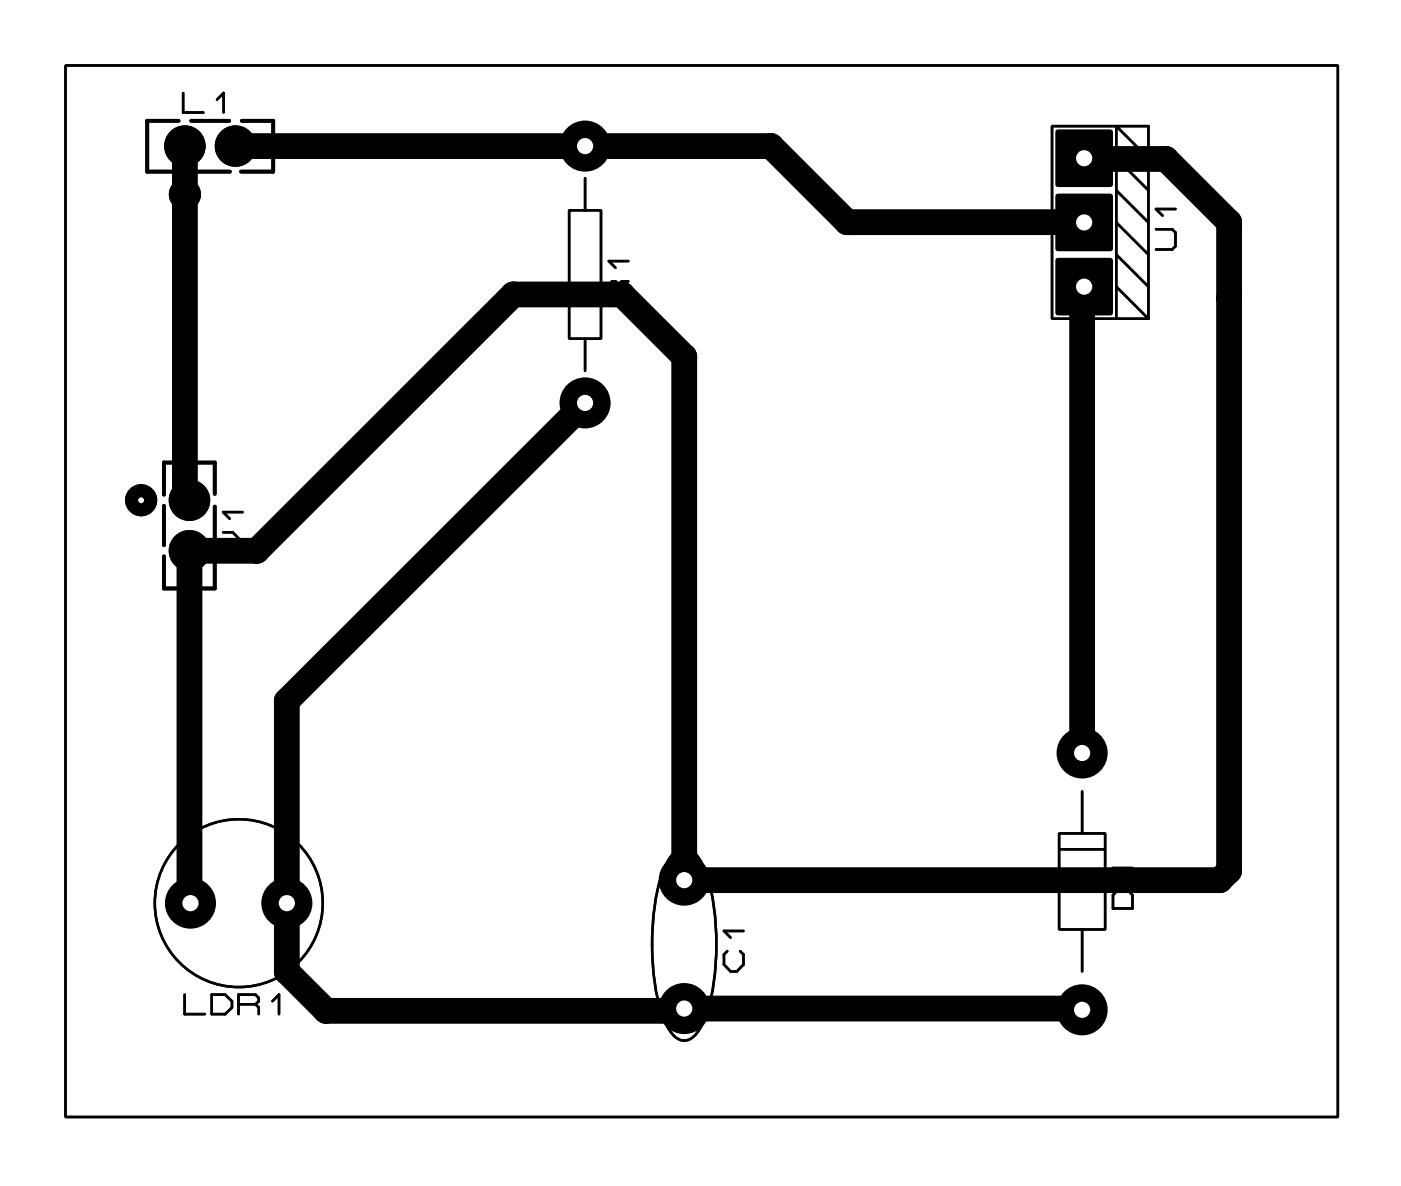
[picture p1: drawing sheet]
<svg xmlns="http://www.w3.org/2000/svg" width="55mm" height="47mm" viewBox="0 0 55 47" stroke-linecap="round" stroke-linejoin="round" font-family="sans-serif">
<g fill="#000">
<path d="M41.7 5.1h2.3v2.3h-2.3z" fill-rule="evenodd"/>
<path d="M41.7 7.7h2.3v2.2h-2.3z" fill-rule="evenodd"/>
<path d="M41.7 10.2h2.3v2.2h-2.3z" fill-rule="evenodd"/>
<circle cx="7.3" cy="5.8" r=".82"/>
<circle cx="7.3" cy="19.6" r=".51"/>
<circle cx="7.5" cy="19.8" r=".82"/>
<circle cx="9.3" cy="5.8" r=".82"/>
<circle cx="20.3" cy="11.6" r=".51"/>
<circle cx="23.1" cy="5.8" r="1.01"/>
<circle cx="23.1" cy="15.9" r="1.01"/>
<circle cx="24.6" cy="11.6" r=".51"/>
<circle cx="27" cy="14.1" r=".51"/>
<circle cx="30.5" cy="5.8" r=".51"/>
<circle cx="33.5" cy="8.8" r=".51"/>
<circle cx="42.8" cy="11.4" r=".51"/>
<circle cx="42.8" cy="8.8" r=".51"/>
<circle cx="42.9" cy="6.3" r=".51"/>
<circle cx="46.1" cy="6.3" r=".51"/>
<circle cx="48.6" cy="8.8" r=".51"/>
<circle cx="48.6" cy="11.8" r=".51"/>
<circle cx="7.5" cy="21.8" r=".82"/>
<circle cx="7.5" cy="35.7" r=".51"/>
<circle cx="7.5" cy="35.7" r="1.01"/>
<circle cx="10.1" cy="21.8" r=".51"/>
<circle cx="11.3" cy="35.7" r="1.01"/>
<circle cx="11.3" cy="35.7" r=".89"/>
<circle cx="11.3" cy="38.4" r=".51"/>
<circle cx="11.3" cy="27.7" r=".51"/>
<circle cx="12.9" cy="40" r=".51"/>
<circle cx="27" cy="40" r=".51"/>
<circle cx="27" cy="39.9" r="1.01"/>
<circle cx="27" cy="34.8" r="1.01"/>
<circle cx="42.7" cy="39.9" r=".51"/>
<circle cx="42.8" cy="29.8" r="1.01"/>
<circle cx="42.8" cy="40" r="1.01"/>
<circle cx="48.2" cy="34.8" r=".51"/>
<circle cx="48.6" cy="34.4" r=".51"/>
</g>
<g fill="none" stroke="#000" stroke-width=".1">
<path d="M2.6 2.6h50.3v41.6h-50.3zM7.2 3.7v.7h.8M8.6 3.9l.2-.2v.7M22.5 8.3h1.3v5.1h-1.3zM23.1 7v1.3M23.1 13.4v1.3M24.4 11.3l-.1-.2-.2 .2v.6h.7M24.4 11.3v.6M24.8 11.1h-.2l-.2 .2M24.8 10.3h-.7l.2 .3M41.6 5h2.5v7.6h-2.5zM44.1 12.6h1.3"/>
<path d="M44.1 6.3l1.3 1.2M44.1 7.5l1.3 1.3M44.1 8.8l1.3 1.3M44.1 10.1l1.3 1.2M44.1 11.3l1.3 1.3M45.4 6.3l-1.3-1.3h1.3v7.6M45.7 9.1h.6l.2 .1v.5l-.2 .2h-.6M46.5 8.3h-.8l.3 .2M7.3 39.3v.8h.8M8.4 39.3h.5l.3 .3v.3l-.3 .2h-.5zM8.8 21.1h.4l.4 .4-.4 .4h-.4M9.4 39.7h.7"/>
<path d="M9.6 20.3h-.8l.3 .2M10.1 39.7l.1-.1-.1-.3h-.7v.8M10.1 39.7l.1 .2v.2M10.8 39.6l.2-.3v.8M26.8 33.6l.2-.1a1.57 1.57 0 0 1 1 1.5 9 9 0 0 1-.4 5.8l-.3 .3-.3 .1a1.58 1.58 0 0 1-.9-1.4 8.9 8.9 0 0 1 .4-5.9zM28.7 37.6l-.1 .2v.4l.3 .2h.2l.3-.2v-.4l-.1-.2M29.4 36.8h-.8l.3 .3M41.9 33h1.8v3.8h-1.8zM41.9 33.6h1.8M42.8 31.3v1.7M42.8 36.8v1.6M44.3 35.1h.2l.3 .3v.5h-.8v-.5z"/>
<path d="M44.8 34.3h-.8l.3 .3"/>
<circle cx="9.4" cy="35.7" r="3.3"/>
</g>
<g fill="none" stroke="#000" stroke-width=".51">
<circle cx="5.6" cy="19.8" r=".38"/>
<circle cx="7.3" cy="7.7" r=".38"/>
</g>
<path d="M7.1 4.8h-1.3v2h1.3M7.5 6.8h1.6M7.6 4.8h1.5M8.5 19.5v-1.2h-2v1.3M9.6 4.8h1.2v2h-1.3M6.5 20v1.6M6.5 22v1.3h2v-1.3M8.5 20v1.5" fill="none" stroke="#000" stroke-width=".15"/>
<path d="M7.3 5.8v13.8l.2 .2M9.3 5.8h21.2l3 3h9.4M23.1 15.9l-11.8 11.8v10.7l1.6 1.6h14.1v-.1h15.8M42.9 6.3h3.2l2.5 2.5v25.6l-.4 .4h-21.2v-20.7l-2.4-2.5h-4.3l-10.2 10.2h-2.6v13.9M42.9 11.3l-.1 .1v18.4" fill="none" stroke="#000" stroke-width="1"/>
<circle cx="11.3" cy="35.7" r=".32" fill="#fff"/>
<circle cx="7.5" cy="35.7" r=".89" fill="#000"/>
<circle cx="7.5" cy="35.7" r=".32" fill="#fff"/>
<circle cx="27" cy="34.8" r=".89" fill="#000"/>
<circle cx="27" cy="34.8" r=".32" fill="#fff"/>
<circle cx="27" cy="39.9" r=".89" fill="#000"/>
<circle cx="27" cy="39.9" r=".32" fill="#fff"/>
<path d="M41.8 5.2h2.1v2.1h-2.1z" fill="#000"/>
<circle cx="42.9" cy="6.3" r=".32" fill="#fff"/>
<path d="M41.8 7.8h2.1v2h-2.1z" fill="#000"/>
<circle cx="42.9" cy="8.8" r=".32" fill="#fff"/>
<path d="M41.8 10.3h2.1v2h-2.1z" fill="#000"/>
<circle cx="42.9" cy="11.3" r=".32" fill="#fff"/>
<circle cx="42.8" cy="40" r=".89" fill="#000"/>
<circle cx="42.8" cy="39.9" r=".32" fill="#fff"/>
<circle cx="42.8" cy="29.8" r=".89" fill="#000"/>
<circle cx="42.8" cy="29.8" r=".32" fill="#fff"/>
<circle cx="23.1" cy="5.8" r=".89" fill="#000"/>
<circle cx="23.1" cy="5.8" r=".32" fill="#fff"/>
<circle cx="23.1" cy="15.9" r=".89" fill="#000"/>
<circle cx="23.1" cy="15.9" r=".32" fill="#fff"/>
<g fill="#000">
<circle cx="7.3" cy="5.8" r=".7"/>
<circle cx="7.5" cy="19.8" r=".7"/>
<circle cx="9.3" cy="5.8" r=".7"/>
<circle cx="7.5" cy="21.8" r=".7"/>
</g>
<g fill="none" stroke="#000" stroke-width=".1">
<path d="M2.6 2.6h50.3v41.6h-50.3zM7.2 3.7v.7h.8M8.6 3.9l.2-.2v.7M22.5 8.3h1.3v5.1h-1.3zM23.1 7v1.3M23.1 13.4v1.3M24.4 11.3l-.1-.2-.2 .2v.6h.7M24.4 11.3v.6M24.8 11.1h-.2l-.2 .2M24.8 10.3h-.7l.2 .3M41.6 5h2.5v7.6h-2.5zM44.1 12.6h1.3"/>
<path d="M44.1 6.3l1.3 1.2M44.1 7.5l1.3 1.3M44.1 8.8l1.3 1.3M44.1 10.1l1.3 1.2M44.1 11.3l1.3 1.3M45.4 6.3l-1.3-1.3h1.3v7.6M45.7 9.1h.6l.2 .1v.5l-.2 .2h-.6M46.5 8.3h-.8l.3 .2M7.3 39.3v.8h.8M8.4 39.3h.5l.3 .3v.3l-.3 .2h-.5zM8.8 21.1h.4l.4 .4-.4 .4h-.4M9.4 39.7h.7"/>
<path d="M9.6 20.3h-.8l.3 .2M10.1 39.7l.1-.1-.1-.3h-.7v.8M10.1 39.7l.1 .2v.2M10.8 39.6l.2-.3v.8M26.8 33.6l.2-.1a1.57 1.57 0 0 1 1 1.5 9 9 0 0 1-.4 5.8l-.3 .3-.3 .1a1.58 1.58 0 0 1-.9-1.4 8.9 8.9 0 0 1 .4-5.9zM28.7 37.6l-.1 .2v.4l.3 .2h.2l.3-.2v-.4l-.1-.2M29.4 36.8h-.8l.3 .3M41.9 33h1.8v3.8h-1.8zM41.9 33.6h1.8M42.8 31.3v1.7M42.8 36.8v1.6M44.3 35.1h.2l.3 .3v.5h-.8v-.5z"/>
<path d="M44.8 34.3h-.8l.3 .3"/>
<circle cx="9.4" cy="35.7" r="3.3"/>
</g>
<g fill="none" stroke="#000" stroke-width=".51">
<circle cx="5.6" cy="19.8" r=".38"/>
<circle cx="7.3" cy="7.7" r=".38"/>
</g>
<path d="M7.1 4.8h-1.3v2h1.3M7.5 6.8h1.6M7.6 4.8h1.5M8.5 19.5v-1.2h-2v1.3M9.6 4.8h1.2v2h-1.3M6.5 20v1.6M6.5 22v1.3h2v-1.3M8.5 20v1.5" fill="none" stroke="#000" stroke-width=".15"/>
</svg>
